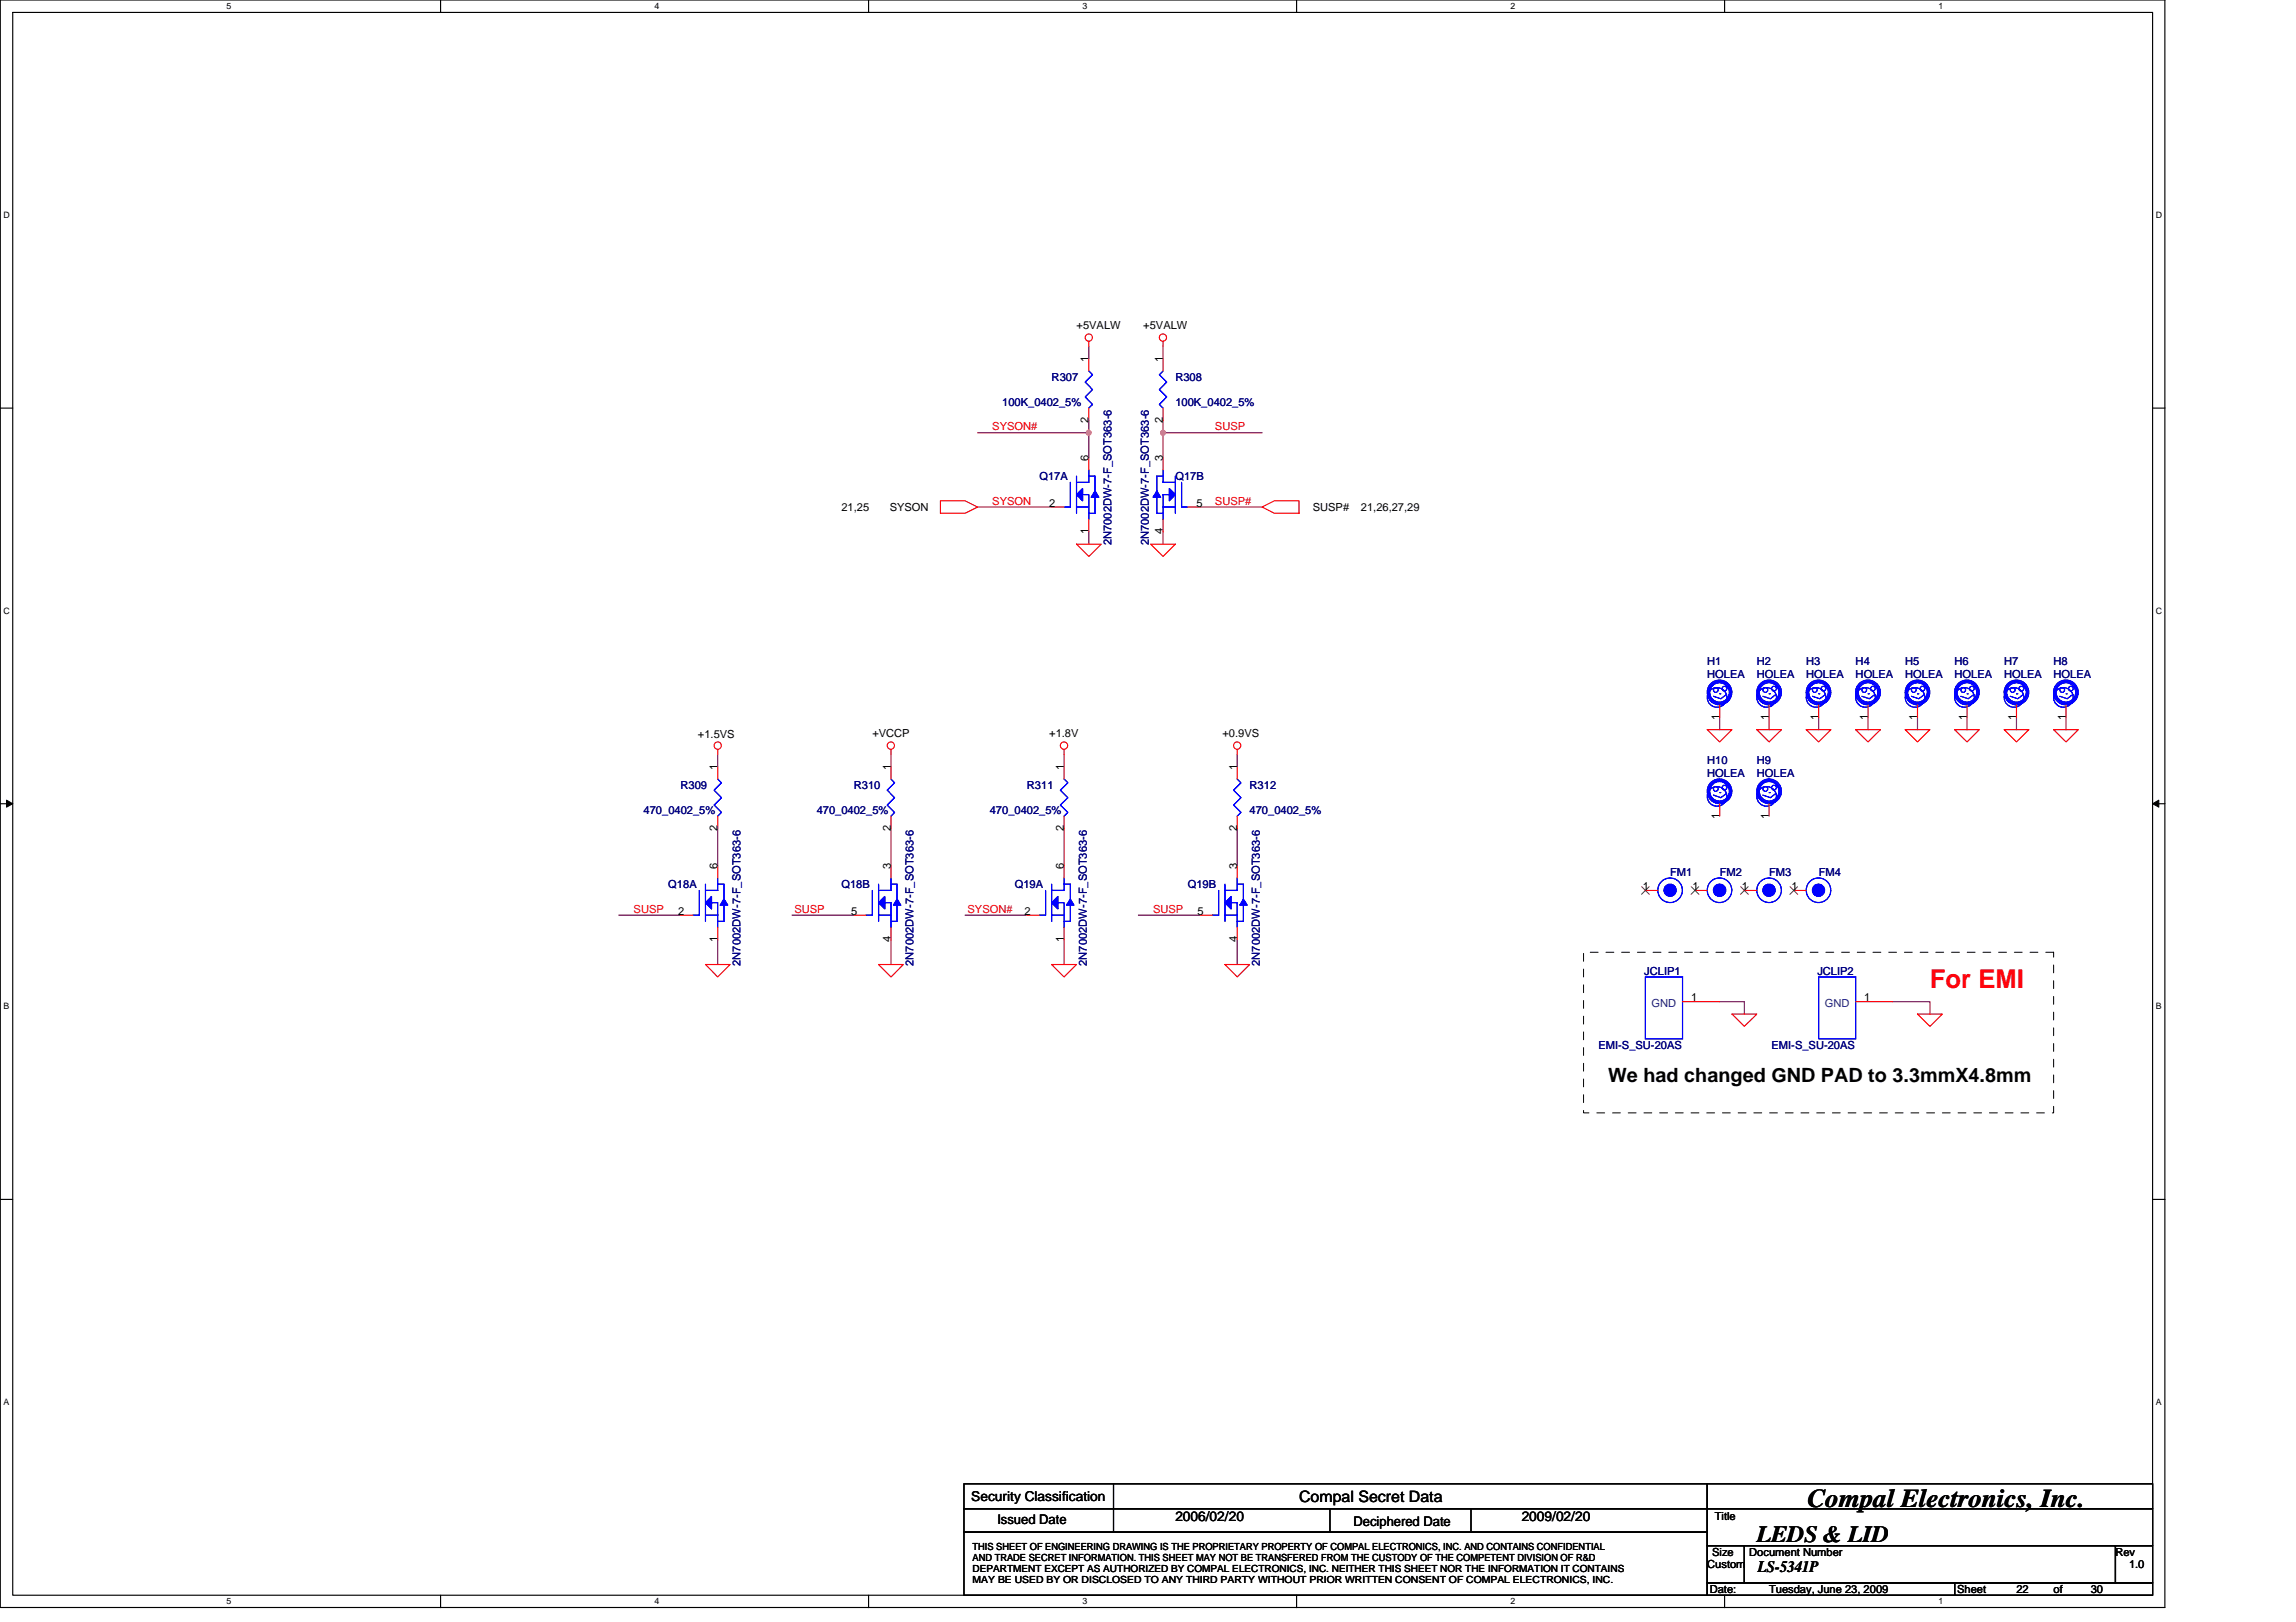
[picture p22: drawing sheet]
<svg xmlns="http://www.w3.org/2000/svg" width="297mm" height="210mm" viewBox="0 0 297 210" stroke-linecap="round" stroke-linejoin="round" font-family="sans-serif">
<defs><g id="words">
<text font-size="3.3" fill="#f00" x="249.7" y="127.9">For EMI</text>
<text font-size="3.3" x="233.8" y="195.1">Compal Electronics, Inc.</text>
<text font-size="3" x="227.3" y="199.6">LEDS &amp; LID</text>
<text font-size="2.5" x="208.1" y="140">We had changed GND PAD to 3.3mmX4.8mm</text>
<text font-size="2.1" x="227.4" y="203.5">LS-5341P</text>
<text font-size="2" x="168.1" y="194.3">Compal Secret Data</text>
<g font-size="1.8">
<text x="125.7" y="194.2">Security Classification</text>
<text x="152.1" y="196.8">2006/02/20</text>
<text x="196.9" y="196.8">2009/02/20</text>
</g>
<g font-size="1.7">
<text x="129" y="197.3">Issued Date</text>
<text x="175.1" y="197.4">Deciphered Date</text>
</g>
<g font-size="1.4">
<text x="139.3" y="42.6">+5VALW</text>
<text x="140.8" y="46.9" transform="rotate(-90 140.8 46.9)">1</text>
<text x="147.9" y="42.6">+5VALW</text>
<text x="150.4" y="46.9" transform="rotate(-90 150.4 46.9)">1</text>
<text x="140.8" y="59.7" transform="rotate(-90 140.8 59.7)">6</text>
<text x="140.8" y="54.7" transform="rotate(-90 140.8 54.7)">2</text>
<text x="150.4" y="59.7" transform="rotate(-90 150.4 59.7)">3</text>
<text x="150.4" y="54.7" transform="rotate(-90 150.4 54.7)">2</text>
<text x="135.7" y="65.6">2</text>
<text x="154.8" y="65.6">5</text>
<text x="108.9" y="66.1">21,25</text>
<text x="115.1" y="66.1">SYSON</text>
<text x="140.8" y="69.2" transform="rotate(-90 140.8 69.2)">1</text>
<text x="150.4" y="69.2" transform="rotate(-90 150.4 69.2)">4</text>
<text x="169.8" y="66.1">SUSP#</text>
<text x="176.1" y="66.1">21,26,27,29</text>
<text x="90.3" y="95.5">+1.5VS</text>
<text x="112.9" y="95.4">+VCCP</text>
<text x="135.7" y="95.4">+1.8V</text>
<text x="158.2" y="95.4">+0.9VS</text>
<text x="222.5" y="93.2" transform="rotate(-90 222.5 93.2)">1</text>
<text x="228.9" y="93.2" transform="rotate(-90 228.9 93.2)">1</text>
<text x="235.3" y="93.2" transform="rotate(-90 235.3 93.2)">1</text>
<text x="241.7" y="93.2" transform="rotate(-90 241.7 93.2)">1</text>
<text x="248" y="93.2" transform="rotate(-90 248 93.2)">1</text>
<text x="254.5" y="93.2" transform="rotate(-90 254.5 93.2)">1</text>
<text x="260.9" y="93.2" transform="rotate(-90 260.9 93.2)">1</text>
<text x="267.3" y="93.2" transform="rotate(-90 267.3 93.2)">1</text>
<text x="92.8" y="99.7" transform="rotate(-90 92.8 99.7)">1</text>
<text x="115.2" y="99.7" transform="rotate(-90 115.2 99.7)">1</text>
<text x="137.6" y="99.7" transform="rotate(-90 137.6 99.7)">1</text>
<text x="160" y="99.7" transform="rotate(-90 160 99.7)">1</text>
<text x="92.8" y="107.5" transform="rotate(-90 92.8 107.5)">2</text>
<text x="115.2" y="107.5" transform="rotate(-90 115.2 107.5)">2</text>
<text x="137.6" y="107.5" transform="rotate(-90 137.6 107.5)">2</text>
<text x="160" y="107.5" transform="rotate(-90 160 107.5)">2</text>
<text x="222.5" y="105.9" transform="rotate(-90 222.5 105.9)">1</text>
<text x="228.9" y="105.9" transform="rotate(-90 228.9 105.9)">1</text>
<text x="92.8" y="112.5" transform="rotate(-90 92.8 112.5)">6</text>
<text x="115.2" y="112.5" transform="rotate(-90 115.2 112.5)">3</text>
<text x="137.6" y="112.5" transform="rotate(-90 137.6 112.5)">6</text>
<text x="160" y="112.5" transform="rotate(-90 160 112.5)">3</text>
<text x="87.7" y="118.4">2</text>
<text x="110.1" y="118.4">5</text>
<text x="132.5" y="118.4">2</text>
<text x="154.9" y="118.4">5</text>
<text x="212.6" y="115.2">1</text>
<text x="218.9" y="115.2">1</text>
<text x="225.4" y="115.2">1</text>
<text x="231.8" y="115.2">1</text>
<text x="92.8" y="121.9" transform="rotate(-90 92.8 121.9)">1</text>
<text x="115.2" y="121.9" transform="rotate(-90 115.2 121.9)">4</text>
<text x="137.6" y="121.9" transform="rotate(-90 137.6 121.9)">1</text>
<text x="160" y="121.9" transform="rotate(-90 160 121.9)">4</text>
<text x="218.8" y="129.6">1</text>
<text x="241.2" y="129.6">1</text>
<text x="221.8" y="196.7">Title</text>
<text x="220.9" y="202.9">Custom</text>
<text x="221.5" y="201.3">Size</text>
<text x="226.3" y="201.3">Document Number</text>
<text x="273.7" y="201.3">Rev</text>
<text x="275.4" y="202.9">1.0</text>
<text x="221.2" y="206.1">Date:</text>
<text x="228.9" y="206.1">Tuesday, June 23, 2009</text>
<text x="253.2" y="206.1">Sheet</text>
<text x="260.9" y="206.1">22</text>
<text x="265.7" y="206.1">of</text>
<text x="270.5" y="206.1">30</text>
</g>
<g font-size="1.4" fill="#000080">
<text x="129.7" y="52.5">100K_0402_5%</text>
<text x="136.1" y="49.3">R307</text>
<text x="152.1" y="49.3">R308</text>
<text x="152.1" y="52.5">100K_0402_5%</text>
<text x="134.5" y="62.1">Q17A</text>
<text x="152.1" y="62.1">Q17B</text>
<text x="143.8" y="70.6" transform="rotate(-90 143.8 70.6)">2N7002DW-7-F_SOT363-6</text>
<text x="148.6" y="70.6" transform="rotate(-90 148.6 70.6)">2N7002DW-7-F_SOT363-6</text>
<text x="220.9" y="86.1">H1</text>
<text x="220.9" y="87.7">HOLEA</text>
<text x="227.3" y="86.1">H2</text>
<text x="227.3" y="87.7">HOLEA</text>
<text x="233.7" y="86.1">H3</text>
<text x="233.7" y="87.7">HOLEA</text>
<text x="240.1" y="86.1">H4</text>
<text x="240.1" y="87.7">HOLEA</text>
<text x="246.5" y="86.1">H5</text>
<text x="246.5" y="87.7">HOLEA</text>
<text x="252.9" y="86.1">H6</text>
<text x="252.9" y="87.7">HOLEA</text>
<text x="259.3" y="86.1">H7</text>
<text x="259.3" y="87.7">HOLEA</text>
<text x="265.7" y="86.1">H8</text>
<text x="265.7" y="87.7">HOLEA</text>
<text x="220.9" y="98.9">H10</text>
<text x="220.9" y="100.5">HOLEA</text>
<text x="227.3" y="98.9">H9</text>
<text x="227.3" y="100.5">HOLEA</text>
<text x="83.3" y="105.3">470_0402_5%</text>
<text x="88" y="102.1">R309</text>
<text x="105.7" y="105.3">470_0402_5%</text>
<text x="110.5" y="102.1">R310</text>
<text x="128.1" y="105.3">470_0402_5%</text>
<text x="132.9" y="102.1">R311</text>
<text x="161.7" y="102.1">R312</text>
<text x="161.7" y="105.3">470_0402_5%</text>
<text x="216.1" y="113.3">FM1</text>
<text x="222.5" y="113.3">FM2</text>
<text x="228.9" y="113.3">FM3</text>
<text x="235.3" y="113.3">FM4</text>
<text x="86.5" y="114.9">Q18A</text>
<text x="108.9" y="114.9">Q18B</text>
<text x="131.3" y="114.9">Q19A</text>
<text x="153.7" y="114.9">Q19B</text>
<text x="95.8" y="125" transform="rotate(-90 95.8 125)">2N7002DW-7-F_SOT363-6</text>
<text x="118.2" y="125" transform="rotate(-90 118.2 125)">2N7002DW-7-F_SOT363-6</text>
<text x="140.6" y="125" transform="rotate(-90 140.6 125)">2N7002DW-7-F_SOT363-6</text>
<text x="163" y="125" transform="rotate(-90 163 125)">2N7002DW-7-F_SOT363-6</text>
<text x="212.7" y="126.1">JCLIP1</text>
<text x="235.1" y="126.1">JCLIP2</text>
<text x="206.8" y="135.7">EMI-S_SU-20AS</text>
<text x="229.2" y="135.7">EMI-S_SU-20AS</text>
</g>
<g font-size="1.4" fill="#f00">
<text x="128.4" y="55.7">SYSON#</text>
<text x="157.2" y="55.7">SUSP</text>
<text x="128.4" y="65.3">SYSON</text>
<text x="157.2" y="65.3">SUSP#</text>
<text x="82" y="118.1">SUSP</text>
<text x="102.8" y="118.1">SUSP</text>
<text x="125.2" y="118.1">SYSON#</text>
<text x="149.2" y="118.1">SUSP</text>
</g>
<g font-size="1.4" fill="#004080">
<text x="213.7" y="130.3">GND</text>
<text x="236.1" y="130.3">GND</text>
</g>
<g font-size="1.3">
<text x="125.8" y="200.5">THIS SHEET OF ENGINEERING DRAWING IS THE PROPRIETARY PROPERTY OF COMPAL ELECTRONICS, INC. AND CONTAINS CONFIDENTIAL</text>
<text x="125.8" y="202">AND TRADE SECRET INFORMATION. THIS SHEET MAY NOT BE TRANSFERED FROM THE CUSTODY OF THE COMPETENT DIVISION OF R&amp;D</text>
<text x="125.8" y="203.5">DEPARTMENT EXCEPT AS AUTHORIZED BY COMPAL ELECTRONICS, INC. NEITHER THIS SHEET NOR THE INFORMATION IT CONTAINS</text>
<text x="125.8" y="204.9">MAY BE USED BY OR DISCLOSED TO ANY THIRD PARTY WITHOUT PRIOR WRITTEN CONSENT OF COMPAL ELECTRONICS, INC.</text>
</g>
<g font-size="1.1">
<text x="29.3" y="1.2">5</text>
<text x="84.7" y="1.2">4</text>
<text x="140" y="1.2">3</text>
<text x="195.4" y="1.2">2</text>
<text x="250.8" y="1.2">1</text>
<text x=".4" y="28.2">D</text>
<text x="278.9" y="28.2">D</text>
<text x=".4" y="79.4">C</text>
<text x="278.9" y="79.4">C</text>
<text x=".4" y="130.6">B</text>
<text x="278.9" y="130.6">B</text>
<text x=".4" y="181.8">A</text>
<text x="278.9" y="181.8">A</text>
<text x="29.3" y="207.6">5</text>
<text x="84.7" y="207.6">4</text>
<text x="140" y="207.6">3</text>
<text x="195.4" y="207.6">2</text>
<text x="250.8" y="207.6">1</text>
</g>
</g></defs>
<path d="M0 0h280.1v208h-280.1zM1.6 1.6h276.9v204.8h-276.9z" fill="none" stroke="#000" stroke-width=".15"/>
<g fill="#fff">
<path d="M29.3 .2h.6v1.2h-.6z"/>
<path d="M29.3 206.6h.6v1.3h-.6z"/>
</g>
<path d="M57 0v1.6M57 206.4v1.6" fill="none" stroke="#000" stroke-width=".15"/>
<g fill="#fff">
<path d="M84.7 .2h.6v1.2h-.6z"/>
<path d="M84.7 206.6h.6v1.3h-.6z"/>
</g>
<path d="M112.4 0v1.6M112.4 206.4v1.6" fill="none" stroke="#000" stroke-width=".15"/>
<g fill="#fff">
<path d="M140 .2h.6v1.2h-.6z"/>
<path d="M140 206.6h.6v1.3h-.6z"/>
</g>
<path d="M167.7 0v1.6M167.7 206.4v1.6" fill="none" stroke="#000" stroke-width=".15"/>
<g fill="#fff">
<path d="M195.4 .2h.6v1.2h-.6z"/>
<path d="M195.4 206.6h.6v1.3h-.6z"/>
</g>
<path d="M223.1 0v1.6M223.1 206.4v1.6" fill="none" stroke="#000" stroke-width=".15"/>
<g fill="#fff">
<path d="M250.8 .2h.6v1.2h-.6z"/>
<path d="M250.8 206.6h.6v1.3h-.6z"/>
<path d="M.4 27.2h.8v1.3h-.8z"/>
<path d="M278.9 27.2h.8v1.3h-.8z"/>
<path d="M.4 78.4h.8v1.3h-.8z"/>
<path d="M278.9 78.4h.8v1.3h-.8z"/>
</g>
<path d="M0 52.8h1.6M278.5 52.8h1.6" fill="none" stroke="#000" stroke-width=".15"/>
<g fill="#fff">
<path d="M.4 129.6h.8v1.3h-.8z"/>
<path d="M278.9 129.6h.7v1.3h-.7z"/>
</g>
<path d="M0 104h1.6M278.5 104h1.6" fill="none" stroke="#000" stroke-width=".15"/>
<path d="M.8 103.5l.8 .5-.8 .5zM278.5 104l.8-.5v1z" fill="#000" stroke="#000" stroke-width=".13"/>
<g fill="#fff">
<path d="M.4 180.8h.8v1.3h-.8z"/>
<path d="M278.9 180.8h.7v1.3h-.7z"/>
</g>
<g fill="none" stroke="#000" stroke-width=".15">
<path d="M0 155.2h1.6M278.5 155.2h1.6M124.7 192h96.2v3.2h-96.2zM124.7 195.2h96.2v3.1h-96.2zM124.7 198.3h96.2v8.1h-96.2zM144.1 192v6.3M172.1 195.2v3.1M190.3 195.2v3.1M220.9 192h57.6v3.2h-57.6zM220.9 195.2h57.6v4.8h-57.6zM220.9 204.8h32v1.6h-32zM220.9 200h4.8v4.8h-4.8z"/>
<path d="M225.7 200h48v4.8h-48zM252.9 204.8h25.6v1.6h-25.6zM273.7 200h4.8v4.8h-4.8z"/>
</g>
<g fill="none" stroke="#800040" stroke-width=".15">
<path d="M126.5 56h14.4M140.9 44.8v1.6M140.9 54.4v4.8M150.5 44.8v1.6M150.5 54.4v4.8M150.5 56h12.8M126.5 65.6h9.6M140.9 68.8v1.6M150.5 68.8v1.6M155.3 65.6h8M92.9 97.6v1.6M115.3 97.6v1.6"/>
<path d="M137.7 97.6v1.6M160.1 97.6v1.6M222.5 92.8v1.6M228.9 92.8v1.6M235.3 92.8v1.6M241.7 92.8v1.6M248.1 92.8v1.6M254.5 92.8v1.6M260.9 92.8v1.6M267.3 92.8v1.6M80 118.4h8.1M92.9 107.2v4.8"/>
<path d="M102.5 118.4h8M115.3 107.2v4.8M124.9 118.4h8M137.7 107.2v4.8M147.3 118.4h8M160.1 107.2v4.8M92.9 121.6v3.2M115.3 121.6v3.2M137.7 121.6v3.2M160.1 121.6v3.2M222.5 129.6h3.2v1.6M244.9 129.6h4.8v1.6"/>
</g>
<g fill="#f0f" stroke="#f0f" stroke-width=".15">
<circle cx="150.5" cy="56" r=".32"/>
<circle cx="140.8" cy="56" r=".32"/>
</g>
<g fill="none" stroke="#f00" stroke-width=".15">
<path d="M140.9 44.2v.6M140.9 46.4v1.6M140.9 52.8v1.6M140.9 59.2v1.6M150.5 44.2v.6M150.5 46.4v1.6M150.5 52.8v1.6M150.5 59.2v1.6M121.7 64.8h3.2l1.6 .8-1.6 .8h-3.2zM136.1 65.6h1.6M139.3 70.4h3.2l-1.6 1.6zM140.9 67.2v1.6"/>
<path d="M148.9 70.4h3.2l-1.6 1.6zM150.5 67.2v1.6M153.7 65.6h1.6M163.3 65.6l1.6-.8h3.2v1.6h-3.2zM92.9 97v.6M92.9 99.2v1.6M115.3 97v.6M115.3 99.2v1.6M137.7 97v.6M137.7 99.2v1.6M160.1 97v.6M160.1 99.2v1.6"/>
<path d="M220.9 94.4h3.2l-1.6 1.6zM222.5 91.2v1.6M227.3 94.4h3.2l-1.6 1.6zM228.9 91.2v1.6M233.7 94.4h3.2l-1.6 1.6zM235.3 91.2v1.6M240.1 94.4h3.2l-1.6 1.6zM241.7 91.2v1.6M246.5 94.4h3.2l-1.6 1.6zM248.1 91.2v1.6M252.9 94.4h3.2l-1.6 1.6zM254.5 91.2v1.6"/>
<path d="M259.3 94.4h3.2l-1.6 1.6zM260.9 91.2v1.6M265.7 94.4h3.2l-1.6 1.6zM267.3 91.2v1.6M88.1 118.4h1.6M92.9 105.6v1.6M92.9 112v1.6M110.5 118.4h1.6M115.3 105.6v1.6M115.3 112v1.6M132.9 118.4h1.6M137.7 105.6v1.6"/>
<path d="M137.7 112v1.6M155.3 118.4h1.6M160.1 105.6v1.6M160.1 112v1.6M212.9 115.2h1.6M219.3 115.2h1.6M222.5 104v1.6M225.7 115.2h1.6M228.9 104v1.6M232.1 115.2h1.6M91.3 124.8h3.2l-1.6 1.6zM92.9 120v1.6"/>
<path d="M113.7 124.8h3.2l-1.6 1.6zM115.3 120v1.6M136.1 124.8h3.2l-1.6 1.6zM137.7 120v1.6M158.5 124.8h3.2l-1.6 1.6zM160.1 120v1.6M217.7 129.6h4.8M224.1 131.2h3.2l-1.6 1.6zM240.1 129.6h4.8M248.1 131.2h3.2l-1.6 1.6z"/>
<circle cx="140.9" cy="43.7" r=".47"/>
<circle cx="150.4" cy="43.7" r=".47"/>
<circle cx="92.8" cy="96.5" r=".47"/>
<circle cx="115.2" cy="96.5" r=".47"/>
<circle cx="137.7" cy="96.5" r=".48"/>
<circle cx="160.1" cy="96.5" r=".47"/>
</g>
<path d="M204.9 123.2h60.8v20.8h-60.8z" fill="none" stroke="#000" stroke-width=".13" stroke-dasharray="1 1 1 1 1 1 1 1"/>
<g fill="none" stroke="#00f" stroke-width=".15">
<path d="M140.9 48l.4 .5-.9 .9 .9 1-.9 1 .9 .9-.4 .5M150.5 48l-.5 .5 .9 .9-.9 1 .9 1-.9 .9 .5 .5M138.5 62.4v3.2h-.8M139.3 65.6h1.6M139.3 61.6v4.8M140.1 64h.8v3.2M140.9 60.8v1.6h-1.6M140.9 61.6h.8v1.9M141.7 64.3v2.1h-.8M149.7 64.3v2.1h.8M150.5 65.6h1.6M150.5 60.8v1.6h1.6"/>
<path d="M150.5 61.6h-.8v1.9M151.3 64h-.8v3.2M152.1 61.6v4.8M152.9 62.4v3.2h.8M222.5 89.8h.1M223.3 89.9l-.7 .5-.9-.3M228.9 89.8h.1M229.7 89.9l-.7 .5-.9-.3M235.3 89.8h.1M236.1 89.9l-.7 .5-.9-.3M241.7 89.8h.1M242.5 89.9l-.7 .5-.9-.3"/>
<path d="M248.1 89.8h.1M248.9 89.9l-.7 .5-.9-.3M254.5 89.8h.1M255.3 89.9l-.7 .5-.9-.3M260.9 89.8h.1M261.7 89.9l-.7 .5-.9-.3M267.3 89.8h.1M268.1 89.9l-.7 .5-.9-.3M90.5 115.2v3.2h-.8M91.3 118.4h1.6M91.3 114.4v4.8M92.1 116.8h.8v3.2"/>
<path d="M92.9 100.8l.4 .5-.9 1 .9 .9-.9 1 .9 .9-.4 .5M92.9 113.6v1.6h-1.6M92.9 114.4h.8v2M93.7 117.1v2.1h-.8M112.9 115.2v3.2h-.8M113.7 118.4h1.6M113.7 114.4v4.8M114.5 116.8h.8v3.2M115.3 100.8l.4 .5-.9 1 .9 .9-.9 1 .9 .9-.4 .5M115.3 113.6v1.6h-1.6M115.3 114.4h.8v2M116.1 117.1v2.1h-.8"/>
<path d="M135.3 115.2v3.2h-.8M136.1 118.4h1.6M136.1 114.4v4.8M136.9 116.8h.8v3.2M137.7 100.8l.5 .5-1 1 1 .9-1 1 1 .9-.5 .5M137.7 113.6v1.6h-1.6M137.7 114.4h.8v2M138.5 117.1v2.1h-.8M157.7 115.2v3.2h-.8M158.5 118.4h1.6M158.5 114.4v4.8M159.3 116.8h.8v3.2"/>
<path d="M160.1 100.8l.4 .5-.9 1 .9 .9-.9 1 .9 .9-.4 .5M160.1 113.6v1.6h-1.6M160.1 114.4h.8v2M160.9 117.1v2.1h-.8M222.5 102.6h.1M223.3 102.7l-.7 .5-.9-.3M228.9 102.6h.1M229.7 102.7l-.7 .5-.9-.3M212.9 126.4h4.8v8h-4.8zM235.3 126.4h4.8v8h-4.8z"/>
<circle cx="222" cy="89.3" r=".31"/>
<circle cx="222.1" cy="90.3" r="1.27"/>
<circle cx="222.5" cy="89.6" r="1.6"/>
<circle cx="222.5" cy="89.6" r="1.27"/>
<circle cx="222.5" cy="89.6" r="1.43"/>
<circle cx="223.1" cy="89.1" r=".31"/>
<circle cx="228.4" cy="89.3" r=".31"/>
<circle cx="228.5" cy="90.3" r="1.27"/>
<circle cx="228.9" cy="89.6" r="1.43"/>
<circle cx="228.9" cy="89.6" r="1.6"/>
<circle cx="228.9" cy="89.6" r="1.27"/>
<circle cx="229.5" cy="89.1" r=".31"/>
<circle cx="234.8" cy="89.3" r=".31"/>
<circle cx="234.9" cy="90.3" r="1.27"/>
<circle cx="235.3" cy="89.6" r="1.6"/>
<circle cx="235.3" cy="89.6" r="1.27"/>
<circle cx="235.3" cy="89.6" r="1.43"/>
<circle cx="235.9" cy="89.1" r=".31"/>
<circle cx="241.2" cy="89.3" r=".31"/>
<circle cx="241.3" cy="90.3" r="1.27"/>
<circle cx="241.7" cy="89.6" r="1.6"/>
<circle cx="241.7" cy="89.6" r="1.26"/>
<circle cx="241.7" cy="89.6" r="1.43"/>
<circle cx="242.3" cy="89.1" r=".31"/>
<circle cx="247.6" cy="89.3" r=".31"/>
<circle cx="247.7" cy="90.3" r="1.27"/>
<circle cx="248.1" cy="89.6" r="1.43"/>
<circle cx="248.1" cy="89.6" r="1.6"/>
<circle cx="248.1" cy="89.6" r="1.27"/>
<circle cx="248.7" cy="89.1" r=".31"/>
<circle cx="254" cy="89.3" r=".31"/>
<circle cx="254.1" cy="90.3" r="1.27"/>
<circle cx="254.5" cy="89.6" r="1.6"/>
<circle cx="254.5" cy="89.6" r="1.27"/>
<circle cx="254.5" cy="89.6" r="1.43"/>
<circle cx="255.1" cy="89.1" r=".31"/>
<circle cx="260.4" cy="89.3" r=".31"/>
<circle cx="260.6" cy="90.3" r="1.27"/>
<circle cx="260.9" cy="89.6" r="1.43"/>
<circle cx="260.9" cy="89.6" r="1.6"/>
<circle cx="260.9" cy="89.6" r="1.27"/>
<circle cx="261.5" cy="89.1" r=".31"/>
<circle cx="266.8" cy="89.3" r=".31"/>
<circle cx="266.9" cy="90.3" r="1.27"/>
<circle cx="267.3" cy="89.6" r="1.6"/>
<circle cx="267.3" cy="89.6" r="1.27"/>
<circle cx="267.3" cy="89.6" r="1.43"/>
<circle cx="267.9" cy="89.1" r=".31"/>
<circle cx="216.1" cy="115.2" r="1.59"/>
<circle cx="222" cy="102.1" r=".31"/>
<circle cx="222.1" cy="103.1" r="1.27"/>
<circle cx="222.5" cy="102.4" r="1.27"/>
<circle cx="222.5" cy="115.2" r="1.59"/>
<circle cx="222.5" cy="102.4" r="1.59"/>
<circle cx="222.5" cy="102.4" r="1.43"/>
<circle cx="223.1" cy="101.9" r=".31"/>
<circle cx="228.4" cy="102.1" r=".31"/>
<circle cx="228.5" cy="103.1" r="1.27"/>
<circle cx="228.9" cy="102.4" r="1.43"/>
<circle cx="228.9" cy="102.4" r="1.27"/>
<circle cx="228.9" cy="115.2" r="1.59"/>
<circle cx="228.9" cy="102.4" r="1.59"/>
<circle cx="229.5" cy="101.9" r=".31"/>
<circle cx="235.3" cy="115.2" r="1.59"/>
</g>
<g fill="#00f" stroke="#00f" stroke-width=".15">
<path d="M138.5 116.4l.4 .7h-.9z"/>
<path d="M116.1 116.4l.4 .7h-.9z"/>
<path d="M93.7 116.4l.4 .7h-.9z"/>
<path d="M141.7 63.5l.5 .8h-1z"/>
<path d="M149.7 63.5l.5 .8h-1z"/>
<path d="M160.9 116.4l.5 .7h-1z"/>
<path d="M136.9 116v1.6l-.8-.8z" fill-rule="evenodd"/>
<path d="M136.9 116v1.6l-.8-.8z" fill-rule="evenodd"/>
<path d="M114.5 116v1.6l-.8-.8z" fill-rule="evenodd"/>
<path d="M114.5 116v1.6l-.8-.8z" fill-rule="evenodd"/>
<path d="M92.1 116v1.6l-.8-.8z" fill-rule="evenodd"/>
<path d="M92.1 116v1.6l-.8-.8z" fill-rule="evenodd"/>
<path d="M139.3 64l.8-.8v1.6z" fill-rule="evenodd"/>
<path d="M139.3 64l.8-.8v1.6z" fill-rule="evenodd"/>
<path d="M151.3 63.2l.8 .8-.8 .8z" fill-rule="evenodd"/>
<path d="M151.3 63.2l.8 .8-.8 .8z" fill-rule="evenodd"/>
<path d="M159.3 116v1.6l-.8-.8z" fill-rule="evenodd"/>
<path d="M159.3 116v1.6l-.8-.8z" fill-rule="evenodd"/>
<circle cx="222.5" cy="115.2" r=".79"/>
<circle cx="216.1" cy="115.2" r=".78"/>
<circle cx="235.3" cy="115.2" r=".78"/>
<circle cx="228.9" cy="115.2" r=".79"/>
</g>
<path d="M212.4 114.7l1 1M213.4 114.7l-1 1M218.8 114.7l1 1M219.8 114.7l-1 1M225.2 114.7l1 1M226.2 114.7l-1 1M231.6 114.7l1 1M232.6 114.7l-1 1" fill="none" stroke="#804000" stroke-width=".13"/>
<use href="#words"/>
</svg>
